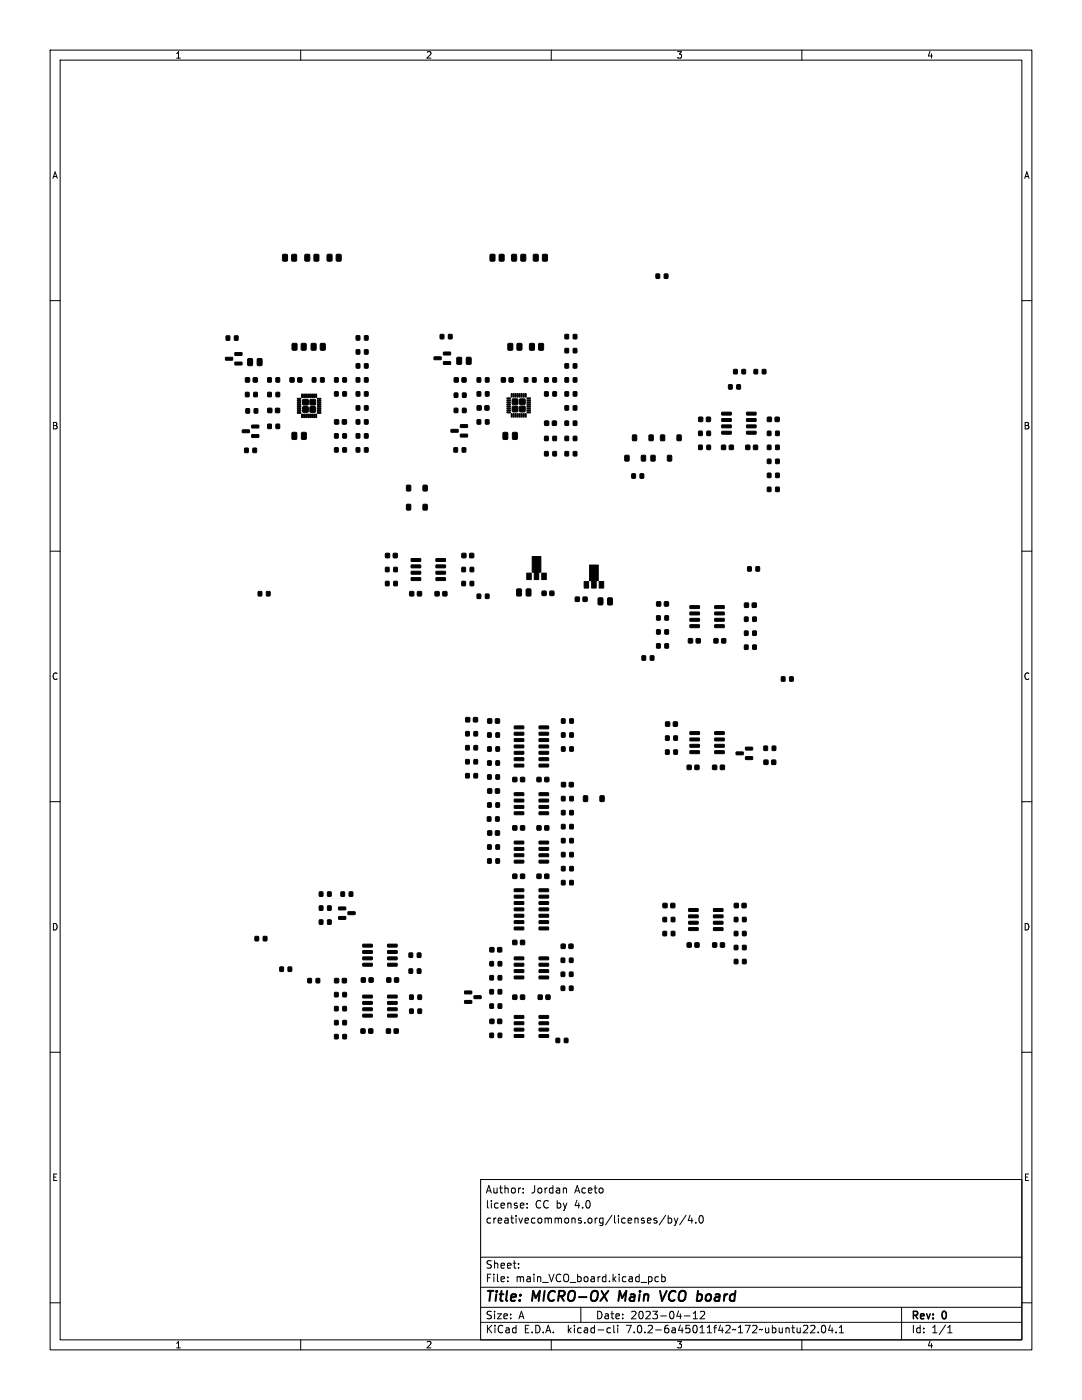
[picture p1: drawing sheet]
<svg xmlns="http://www.w3.org/2000/svg" width="216mm" height="279mm" viewBox="0 0 216 279" stroke-linecap="round" stroke-linejoin="round" font-family="sans-serif">
<defs><g id="words">
<g font-size="2.8">
<text x="96.9" y="260.2">Title:</text>
<text x="106.3" y="260.2">MICRO-OX</text>
<text x="124.1" y="260.2">Main</text>
<text x="133.1" y="260.2">VCO board</text>
</g>
<g font-size="2.1">
<text x="96.9" y="238.3">Author:</text>
<text x="106" y="238.3">Jordan</text>
<text x="114.7" y="238.3">Aceto</text>
<text x="96.9" y="244.3">creativecommons.org/licenses/by/4.0</text>
<text x="96.9" y="241.3">license:</text>
<text x="106.8" y="241.3">CC by</text>
<text x="114.7" y="241.3">4.0</text>
<text x="96.9" y="256">File:</text>
<text x="96.9" y="253.3">Sheet:</text>
<text x="102.9" y="256">main_VCO_board.kicad_pcb</text>
<text x="96.9" y="263.4">Size:</text>
<text x="103.5" y="263.4">A</text>
<text x="118.9" y="263.4">Date:</text>
<text x="125.8" y="263.4">2023-04-12</text>
<text x="181.9" y="263.6">Rev:</text>
<text x="188.1" y="263.6">0</text>
<text x="96.9" y="266.2">KiCad</text>
<text x="104.5" y="266.2">E.D.A.</text>
<text x="113.3" y="266.2">kicad-cli</text>
<text x="125.1" y="266.2">7.0.2-6a45011f42~172~ubuntu22.04.1</text>
<text x="181.9" y="266.2">Id:</text>
<text x="185.9" y="266.2">1/1</text>
</g>
<g font-size="1.8">
<text x="35" y="11.8">1</text>
<text x="85" y="11.8">2</text>
<text x="135" y="11.8">3</text>
<text x="185" y="11.8">4</text>
<text x="10.4" y="35.8">A</text>
<text x="204.3" y="35.8">A</text>
<text x="10.3" y="85.8">B</text>
<text x="204.2" y="85.8">B</text>
<text x="10.3" y="135.8">C</text>
<text x="204.2" y="135.8">C</text>
<text x="10.3" y="185.8">D</text>
<text x="204.2" y="185.8">D</text>
<text x="10.4" y="235.8">E</text>
<text x="204.3" y="235.8">E</text>
<text x="35" y="269.2">1</text>
<text x="85" y="269.2">2</text>
<text x="135" y="269.2">3</text>
<text x="185" y="269.2">4</text>
</g>
</g></defs>
<g fill="none" stroke="#000" stroke-width=".2">
<path d="M10 10h195.9v259.4h-195.9zM12 12h191.9v255.4h-191.9zM60 10v2M110 10v2M160 10v2M10 60h2M203.9 60h2M10 110h2M203.9 110h2M10 160h2M203.9 160h2M10 210h2"/>
<path d="M203.9 210h2M95.9 235.4h108v32h-108zM104.4 238v.1M104.4 237.2v.1M112.8 237.1l.2 .2v.8M10 260h2M95.9 256.9h108M95.9 250.9h108M101.3 255.7v.1M101.3 254.9v.1M103.5 253v.1M103.5 252.2v.1"/>
<path d="M104.5 240.2v.3l-.7 .1M105.2 241v.1M105.2 240.2v.1M131.4 254.9l-.4-.1-.3 .3 .1 .6h.6M132 254.9l.5-.1 .3 .3-.2 .6h-.6M132 254.3v1.5M132.8 242.5l-1.3 2M133.3 242.6v1.5M133.3 243.2l.5-.1 .2 .3-.1 .6h-.6M134.5 243.1l.4 1M134.9 244.1l-.4 .5M135.3 243.1l-.4 1"/>
<path d="M136.9 242.5l-1.3 2M137.7 242.5l-.4 1.1h1M138 243.1v1M138.8 244v.1M139.7 242.7l.1-.1a.8 .8 0 0 1 .5 .7 .8 .8 0 0 1-.5 .8 1 1 0 0 1-.1-1.4zM203.9 260h2M60 267.4v2M95.9 263.9h108M95.9 260.9h108M110 267.4v2M115.9 260.9v3M121.4 265l.4 .1"/>
<path d="M121.8 265.9l-.4 .1M122.5 264.5v1.3l.2 .2M123.3 264.5v.1M123.3 265v1M136.5 262.6h1.2M138.3 263.2h.9M138.3 262.1l.5-.4v1.5M139.8 261.8l.5-.1 .3 .4-.9 1.1h.9M160 267.4v2M160.9 264.5l.3 .3-.1 .3-.8 .9h.9M161.8 264.6l.5-.1 .3 .4-.9 1.1h.9M163.3 265.9v.1"/>
<path d="M164.1 264.6l.2-.1a.8 .8 0 0 1 .5 .7 .8 .8 0 0 1-.5 .8 1 1 0 0 1-.2-1.4zM165.7 264.4l-.4 1.1h1M166 265v1M166.8 265.9v.1M167.5 266h.8M167.5 264.9l.4-.4v1.5M179.9 260.9v6.5M189.1 266h.9M189.1 264.9l.4-.4v1.5"/>
</g>
<path d="M131.7 257.6l.4 2 .9-2" fill="none" stroke="#000" stroke-width=".4"/>
<g fill="#000" stroke="#000" stroke-width=".2">
<path d="M56.4 50.8l.7-.1 .3 .2v1l-.2 .2h-.6l-.2-.1zM58.3 50.8l.7-.1 .2 .2v1l-.2 .2h-.6l-.2-.1zM60.9 50.8l.7-.1 .2 .2v1l-.1 .2h-.7l-.2-.1zM62.7 50.8l.7-.1 .2 .2v1l-.1 .2h-.6l-.3-.1zM65.3 50.8l.7-.1 .3 .2v1l-.2 .2h-.6l-.2-.1zM67.1 50.8l.7-.1 .3 .2v1l-.2 .2h-.6l-.2-.1zM97.8 50.8l.7-.1 .3 .2v1l-.2 .2h-.6l-.2-.1zM99.7 50.8l.7-.1 .2 .2v1l-.1 .2h-.7l-.2-.1zM102.1 50.8l.7-.1 .3 .2v1l-.2 .2h-.6l-.2-.1zM104 50.8l.7-.1 .2 .2v1l-.1 .2h-.7l-.2-.1zM106.5 50.8l.7-.1 .2 .2v1l-.1 .2h-.7l-.2-.1zM108.3 50.8l.7-.1 .2 .2v1l-.1 .2h-.6l-.3-.1z"/>
<path d="M130.9 54.7h.7v.8h-.7zM132.6 54.7h.6v.8h-.6zM45.1 67.1h.7v.8h-.7zM45 71.3h1.3l.1 .5-1.3 .1zM46.8 67.1h.7v.8h-.7zM46.9 70.4h1.3l.1 .5h-1.4zM46.9 72.3h1.3l.1 .5h-1.4zM49 78.3h.7v.9h-.7zM49 75.4h.8v.8h-.8zM49.5 71.6l.7-.1 .2 .2v1l-.1 .3h-.6l-.3-.2zM50.6 78.3h.7v.9h-.7zM50.6 75.4h.7v.8h-.7z"/>
<path d="M51.4 71.6l.7-.1 .2 .2v1l-.1 .3h-.6l-.3-.2zM53.4 78.3h.7v.9h-.7zM53.4 75.4h.7v.8h-.7zM55.1 78.3h.7v.9h-.7zM55.1 75.4h.7v.8h-.7zM58.3 68.6l.7-.1 .3 .2v1l-.2 .2h-.6l-.2-.1zM57.9 75.4h.8v.8h-.8zM59.3 79.5h.7v.2h-.6zM60.2 68.6l.7-.1 .2 .2v1l-.1 .2h-.7l-.2-.1zM59.4 75.4h.8v.8h-.8zM60.2 78.7h.2l-.1 .6h-.1zM60.6 78.7h.2l-.1 .6h-.1z"/>
<path d="M61 78.7h.2l-.1 .6h-.1zM61.4 78.7h.2l-.1 .6h-.1zM61.8 78.7h.2l-.1 .6h-.1zM62.1 68.6l.7-.1 .3 .2v1l-.2 .2h-.6l-.2-.1zM62.2 78.7h.2l-.1 .6h-.1zM62.6 78.7h.2l-.1 .6h-.1zM62.3 75.4h.7v.8h-.7zM63 78.7h.2l-.1 .6h-.1zM64 68.6l.7-.1 .2 .2v1l-.1 .2h-.7l-.2-.1zM63.3 79.5h.7v.2h-.6zM64 75.4h.7v.8h-.7zM66.8 78.2h.7v.8h-.7z"/>
<path d="M66.8 75.4h.7v.8h-.7zM68.4 78.2h.7v.8h-.7zM68.4 75.4h.7v.8h-.7zM71.1 69.8h.7v.8h-.7zM71.1 72.6h.7v.8h-.7zM71.1 67h.7v.9h-.7zM71.1 78.2h.7v.8h-.7zM71.1 75.4h.7v.8h-.7zM72.7 69.8h.7v.8h-.7zM72.7 72.6h.7v.8h-.7zM72.7 67h.7v.9h-.7zM72.7 78.2h.7v.8h-.7z"/>
<path d="M72.7 75.4h.7v.8h-.7zM86.6 71.2h1.4v.5l-1.3 .1zM87.9 66.8h.6v.8h-.6zM88.5 70.3h1.3l.1 .5h-1.3zM88.5 72.2h1.3l.1 .5h-1.3zM89.5 66.8h.7v.8h-.7zM90.6 78.5h.7v.8h-.7zM90.7 75.4h.7v.8h-.7zM91.2 71.4l.7-.1 .2 .1v1.1l-.1 .2h-.6l-.3-.1zM92.2 75.4h.8v.8h-.8zM92.3 78.5h.7v.8h-.7zM93.1 71.4l.7-.1 .2 .1v1.1l-.1 .2h-.6l-.3-.1z"/>
<path d="M95.2 78.2h.7v.8h-.7zM95.2 75.4h.7v.8h-.7zM96.9 78.2h.7v.8h-.7zM96.9 75.4h.7v.8h-.7zM100.1 75.4h.7v.8h-.7zM101.4 68.6l.7-.1 .2 .2v1l-.1 .2h-.6l-.3-.1zM101.2 79.8h.6v.2h-.6zM101.2 79.4h.6v.2h-.6zM102 78.6h.2v.6h-.2zM101.6 75.4h.8v.8h-.8zM102.4 78.6h.2v.6h-.2zM102.8 78.6h.2v.6h-.2z"/>
<path d="M103.2 68.6l.7-.1 .2 .2 .1 1-.2 .2h-.6l-.2-.1zM103.2 78.6h.2v.6h-.2zM103.6 78.6h.2v.6h-.2zM104 78.6h.2v.6h-.2zM104.4 78.6h.2v.6h-.2zM104.8 78.6h.2v.6h-.2zM104.6 75.4h.7v.8h-.7zM105.7 68.6l.7-.1 .2 .2 .1 1-.2 .2h-.6l-.3-.1zM105.2 79.4h.6v.2h-.6zM105.2 79.8h.6v.2h-.6zM106.3 75.4h.7v.8h-.7zM107.5 68.6l.7-.1 .3 .2v1l-.2 .2h-.6l-.2-.1z"/>
<path d="M108.7 78.2h.7v.8h-.7zM108.7 75.4h.7v.8h-.7zM110.3 78.2h.7v.8h-.7zM110.3 75.4h.7v.8h-.7zM112.7 72.6h.7v.8h-.7zM112.7 69.6h.7v.8h-.7zM112.7 66.8h.7v.8h-.7zM112.7 75.4h.7v.8h-.7zM112.7 78.2h.7v.8h-.7zM114.4 72.6h.7v.8h-.7zM114.4 69.6h.7v.8h-.7zM114.4 66.8h.7v.8h-.7z"/>
<path d="M114.4 75.4h.7v.8h-.7zM114.4 78.2h.7v.8h-.7zM145.4 76.8h.7v.8h-.7zM146.4 73.8h.7v.8h-.7zM147 76.8h.7v.8h-.7zM148.1 73.8h.6v.8h-.6zM150.5 73.8h.7v.8h-.7zM152.1 73.8h.7v.8h-.7zM48.8 89.5h.7v.8h-.7zM48.4 85.8h1.3l.1 .5-1.4 .1zM49.1 81.6h.7v.8h-.7zM50.5 89.5h.7v.8h-.7z"/>
<path d="M50.7 81.6h.7v.8h-.7zM50.2 84.9l1.4-.1 .1 .5-1.4 .1zM50.2 86.8l1.4-.1 .1 .5-1.4 .1zM53.4 81.5h.8v.8h-.8zM53.4 84.7h.7v.8h-.7zM55 81.5h.8v.8h-.8zM55.1 84.7h.7v.8h-.7zM58.3 86.3h.7l.2 .1v1.1l-.1 .2h-.6l-.2-.1zM59.3 82.3h.7v.2h-.6zM59.3 81.9h.7v.2h-.6zM59.3 81.5h.7v.2h-.6zM59.3 81.1h.7v.2h-.6z"/>
<path d="M59.3 80.7h.7v.2h-.6zM59.3 80.3h.7v.2h-.6zM59.3 79.9h.7v.2h-.6zM60.2 82.7h.2l-.1 .6h-.1zM60.6 82.7h.2l-.1 .6h-.1zM60.2 86.3h.7l.2 .1v1.1l-.1 .2h-.6l-.2-.1zM61 82.7h.2l-.1 .6h-.1zM60.4 81.2h1.1v1h-1.1zM60.4 79.8h1.1v1h-1.1zM61.4 82.7h.2l-.1 .6h-.1zM61.8 82.7h.2l-.1 .6h-.1zM62.2 82.7h.2l-.1 .6h-.1z"/>
<path d="M62.6 82.7h.2l-.1 .6h-.1zM61.9 81.2h1v1h-1zM61.9 79.8h1v1h-1zM63 82.7h.2l-.1 .6h-.1zM63.3 79.9h.7v.2h-.6zM63.3 80.3h.7v.2h-.6zM63.3 80.7h.7v.2h-.6zM63.3 81.1h.7v.2h-.6zM63.3 81.5h.7v.2h-.6zM63.3 81.9h.7v.2h-.6zM63.3 82.3h.7v.2h-.6zM66.8 89.4h.7v.8h-.7z"/>
<path d="M66.8 86.6h.7v.8h-.7zM66.8 83.8h.7v.8h-.7zM68.4 89.4h.7v.8h-.7zM68.4 86.6h.7v.8h-.7zM68.3 83.8h.8v.8h-.8zM71.1 86.6h.7v.8h-.7zM71.1 81h.7v.8h-.7zM71.1 83.8h.7v.8h-.7zM71.1 89.4h.7v.8h-.7zM72.7 86.6h.7v.8h-.7zM72.7 81h.7v.8h-.7zM72.7 83.8h.7v.8h-.7z"/>
<path d="M72.7 89.4h.7v.8h-.7zM81.1 96.9h.8v1h-.8zM84.4 96.9h.8v1h-.8zM90.6 81.5h.7v.8h-.7zM90.6 89.4h.7v.8h-.7zM90 85.7h1.3l.1 .5-1.3 .1zM92.3 81.5h.7v.8h-.7zM92.2 89.4h.7v.8h-.7zM91.9 84.8l1.3-.1 .1 .5-1.4 .1zM91.9 86.7l1.3-.1 .1 .5-1.4 .1zM95.2 81h.8v.8h-.8zM95.2 83.8h.7v.8h-.7z"/>
<path d="M96.8 81h.7v.8h-.7zM96.9 83.8h.7v.8h-.7zM100.4 86.3h.7l.2 .1v1.1l-.1 .2h-.6l-.2-.1zM101.2 82.2h.6v.2h-.6zM101.2 81.8h.6v.2h-.6zM101.2 81.4h.6v.2h-.6zM101.2 81h.6v.2h-.6zM101.2 80.6h.6v.2h-.6zM101.2 80.2h.6v.2h-.6zM102 82.6h.2v.6h-.2zM102.4 82.6h.2v.6h-.2zM102.8 82.6h.2v.6h-.2z"/>
<path d="M102.3 86.3h.7l.2 .1v1.1l-.1 .2h-.6l-.2-.1zM102.3 81.1h1v1h-1zM102.3 79.7h1v1h-1zM103.2 82.6h.2v.6h-.2zM103.6 82.6h.2v.6h-.2zM104 82.6h.2v.6h-.2zM104.4 82.6h.2v.6h-.2zM103.7 81.1h1v1h-1zM103.7 79.7h1v1h-1zM104.8 82.6h.2v.6h-.2zM105.2 80.2h.6v.2h-.6zM105.2 80.6h.6v.2h-.6z"/>
<path d="M105.2 81h.6v.2h-.6zM105.2 81.4h.6v.2h-.6zM105.2 81.8h.6v.2h-.6zM105.2 82.2h.6v.2h-.6zM108.7 87.1h.7v.8h-.7zM108.7 90.1h.7v.9h-.7zM108.7 84h.8v.9h-.8zM110.3 87.1h.7v.8h-.7zM110.2 84h.8v.9h-.8zM110.3 90.1h.7v.9h-.7zM112.7 81h.7v.8h-.7zM112.7 87.1h.7v.8h-.7z"/>
<path d="M112.7 84h.7v.9h-.7zM112.7 90.1h.7v.9h-.7zM114.4 81h.7v.8h-.7zM114.4 87.1h.7v.8h-.7zM114.4 84h.7v.9h-.7zM114.4 90.1h.7v.9h-.7zM124.7 90.9h.8v1.1h-.8zM126.1 94.6h.7v.8h-.7zM126.2 86.8h.8v1.1h-.8zM127.7 94.6h.7v.8h-.7zM128 90.9h.8v1.1h-.8zM129.9 90.9h.8v1.1h-.8z"/>
<path d="M129.5 86.8h.8v1.1h-.8zM131.8 86.8h.8v1.1h-.8zM133.2 90.9h.8v1.1h-.8zM135.1 86.8h.8v1.1h-.8zM139.4 88.9h.7v.8h-.7zM139.4 86.1h.7v.8h-.7zM139.4 83.3h.8v.8h-.8zM141.1 88.9h.6v.8h-.6zM141 83.3h.7v.8h-.7zM141.1 86.1h.6v.8h-.6zM144 88.9h.8v.8h-.8zM144 86.1h1.8l.1 .5h-1.8z"/>
<path d="M144 84.8h1.8l.1 .5-1.8 .1zM144 83.6l1.8-.1 .1 .5-1.8 .1zM144 82.3h1.8l.1 .5h-1.8zM145.5 88.9h.8v.8h-.8zM148.8 88.9h.8v.8h-.8zM149 82.3h1.8l.1 .5h-1.9zM149 83.6l1.8-.1 .1 .5-1.9 .1zM149 84.8h1.8l.1 .5-1.9 .1zM149 86.1h1.8l.1 .5h-1.9zM150.4 88.9h.7v.8h-.7zM153.1 86.1h.7v.8h-.7zM153.1 83.3h.8v.8h-.8z"/>
<path d="M153.1 91.7h.7v.8h-.7zM153.1 88.9h.7v.8h-.7zM153.1 97.2h.7v.9h-.7zM153.1 94.5h.7v.8h-.7zM154.7 83.3h.8v.8h-.8zM154.8 86.1h.7v.8h-.7zM154.8 91.7h.7v.8h-.7zM154.8 88.9h.7v.8h-.7zM154.8 97.2h.7v.9h-.7zM154.8 94.5h.7v.8h-.7zM51.5 118.1h.7v.8h-.7zM53.2 118.1h.7v.8h-.7z"/>
<path d="M76.9 116h.7v.9h-.7zM76.9 113.2h.7v.9h-.7zM76.9 110.5h.8v.8h-.8zM78.6 116h.7v.9h-.7zM78.6 113.2h.7v.9h-.7zM78.5 110.5h.8v.8h-.8zM81.1 100.7h.8v1.1h-.8zM81.8 118.1h.7v.8h-.7zM82.1 115.3h1.8l.1 .5-1.9 .1zM82.1 114h1.8l.1 .5-1.9 .1zM82.1 112.8l1.8-.1 .1 .5-1.9 .1zM82.1 111.5h1.8l.1 .5h-1.9z"/>
<path d="M83.3 118.1h.8v.8h-.8zM84.4 100.7h.8v1.1h-.8zM86.8 118.1h.8v.8h-.8zM87 111.5h1.8l.1 .5h-1.8zM87 112.8l1.8-.1 .1 .5-1.8 .1zM87 114h1.8l.1 .5-1.8 .1zM87 115.3h1.8l.1 .5-1.8 .1zM88.4 118.1h.8v.8h-.8zM92.2 113.2h.7v.9h-.7zM92.2 110.5h.7v.8h-.7zM92.2 116h.7v.9h-.7zM93.7 110.5h.8v.8h-.8z"/>
<path d="M93.8 113.2h.7v.9h-.7zM93.8 116h.7v.9h-.7zM95.2 118.6h.7v.8h-.7zM96.9 118.6h.7v.8h-.7zM103.1 117.6l.7-.1 .2 .2 .1 1-.2 .2-.6 .1-.2-.2zM105 117.6l.7-.1 .2 .2 .1 1-.2 .2-.6 .1-.2-.2zM105.1 114.4h.9v1.3h-.9zM106.2 111.1h1.7v3.1h-.4v1.5h-.9v-1.5h-.4zM108.1 114.4h.9v1.3h-.9zM108.2 118h.8v.8h-.8zM109.7 118h.8v.8h-.8zM114.8 119.2h.8v.8h-.8z"/>
<path d="M116.4 119.2h.7v.8h-.7zM116.6 116.1h.9v1.3h-.9zM117.6 112.8h1.8v3.1h-.4v1.5h-.9v-1.5h-.5zM119.6 116.1h.9v1.3h-.9zM149.2 113.1h.7v.9h-.7zM150.9 113.1h.6v.9h-.6zM119.4 119.4l.7-.1 .2 .1v1.1l-.1 .2h-.6l-.3-.1zM121.3 119.4l.7-.1 .2 .1v1.1l-.1 .2h-.6l-.3-.1zM128.1 130.9h.7v.8h-.7zM129.8 130.9h.7v.8h-.7zM131 122.9h.7v.8h-.7zM131 128.5h.7v.8h-.7z"/>
<path d="M131 125.7h.7v.8h-.7zM131 120.1h.8v.8h-.8zM132.7 122.9h.7v.8h-.7zM132.7 128.5h.7v.8h-.7zM132.7 125.7h.7v.8h-.7zM132.6 120.1h.8v.8h-.8zM137.4 127.5h.8v.8h-.8zM137.7 124.7h1.8l.1 .5-1.9 .1zM137.7 123.4h1.8l.1 .5-1.9 .1zM137.7 122.2l1.8-.1 .1 .5-1.9 .1zM137.7 120.9h1.8l.1 .5h-1.9zM138.9 127.5h.8v.8h-.8z"/>
<path d="M142.5 127.5h.7v.8h-.7zM142.6 120.9h1.8l.1 .5h-1.8zM142.6 122.2l1.8-.1 .1 .5-1.8 .1zM142.6 123.4h1.8l.1 .5-1.8 .1zM142.6 124.7h1.8l.1 .5-1.8 .1zM144 127.5h.8v.8h-.8zM148.6 125.9h.6v.9h-.6zM148.6 120.4h.7v.8h-.7zM148.6 123.2h.6v.8h-.6zM148.6 128.7h.6v.9h-.6zM150.1 120.4h.8v.8h-.8zM150.2 125.9h.7v.9h-.7z"/>
<path d="M150.2 123.2h.7v.8h-.7zM150.2 128.7h.7v.9h-.7zM155.9 135.1h.7v.8h-.7zM157.6 135.1h.7v.8h-.7zM92.9 148.8h.7v.8h-.7zM92.9 146h.7v.8h-.7zM92.9 151.6h.7v.8h-.7zM92.9 154.4h.7v.8h-.7zM92.9 143.2h.8v.8h-.8zM94.6 148.8h.7v.8h-.7zM94.5 143.2h.8v.8h-.8zM94.6 146h.7v.8h-.7z"/>
<path d="M94.6 151.6h.7v.8h-.7zM94.6 154.4h.7v.8h-.7zM97.3 154.7h.7v.8h-.7zM97.3 149.1h.7v.8h-.7zM97.3 151.9h.7v.8h-.7zM97.3 146.3h.7v.8h-.7zM97.3 157.5h.8v.8h-.8zM97.3 143.5h.8v.8h-.8zM99 154.7h.7v.8h-.7zM99 149.1h.7v.8h-.7zM99 151.9h.7v.8h-.7zM98.9 157.5h.7v.8h-.7z"/>
<path d="M99 146.3h.7v.8h-.7zM98.9 143.5h.7v.8h-.7zM102.3 155.2h.8v.8h-.8zM102.6 152.5h1.8l.1 .5-1.8 .1zM102.6 151.3l1.8-.1 .1 .5-1.8 .1zM102.6 150h1.8l.1 .4-1.8 .1zM102.6 148.7h1.8l.1 .5-1.8 .1zM102.6 147.4h1.8l.1 .5-1.8 .1zM102.6 146.2l1.8-.1 .1 .5-1.8 .1zM102.6 144.9h1.8l.1 .5h-1.8zM102.6 159.5h1.8l.1 .5-1.8 .1zM102.6 158.2h1.8l.1 .5-1.8 .1z"/>
<path d="M103.9 155.2h.8v.8h-.8zM107.2 155.2h.7v.8h-.7zM107.6 144.9h1.8l.1 .5h-1.9zM107.6 146.2l1.8-.1 .1 .5-1.9 .1zM107.6 147.4h1.8l.1 .5-1.9 .1zM107.6 148.7h1.8l.1 .5-1.9 .1zM107.6 150h1.8l.1 .4-1.9 .1zM107.6 151.3l1.8-.1 .1 .5-1.9 .1zM107.6 152.5h1.8l.1 .5-1.9 .1zM107.6 158.2h1.8l.1 .5-1.9 .1zM107.6 159.5h1.8l.1 .5-1.9 .1zM108.7 155.2h.8v.8h-.8z"/>
<path d="M112 146.3h.7v.8h-.7zM112 159h.7v.8h-.7zM112 149.1h.7v.8h-.7zM112 143.5h.7v.8h-.7zM112.1 156.2h.7v.8h-.7zM113.7 146.3h.7v.8h-.7zM113.7 159h.7v.8h-.7zM113.6 156.2h.8v.8h-.8zM113.7 149.1h.7v.8h-.7zM113.7 143.5h.7v.8h-.7zM116.5 158.9h.7v1h-.7zM119.8 158.9h.7v1h-.7z"/>
<path d="M132.8 146.9h.7v.8h-.7zM132.8 144.1h.8v.8h-.8zM132.8 149.7h.7v.8h-.7zM134.4 144.1h.7v.8h-.7zM134.5 146.9h.7v.8h-.7zM134.5 149.7h.7v.8h-.7zM137.1 152.7h.8v.9h-.8zM138.7 152.7h.8v.9h-.8zM137.7 149.9l1.8-.1 .1 .5-1.9 .1zM137.7 148.6h1.8l.1 .5h-1.9zM137.7 147.3h1.8l.1 .5-1.9 .1zM137.7 146h1.8l.1 .5-1.9 .1z"/>
<path d="M142.2 152.7h.8v.9h-.8zM142.6 146h1.8l.1 .5-1.8 .1zM142.6 147.3h1.8l.1 .5-1.8 .1zM142.6 148.6h1.8l.1 .5h-1.8zM142.6 149.9l1.8-.1 .1 .5-1.8 .1zM143.8 152.7h.7v.9h-.7zM146.9 150.1h1.3l.1 .5h-1.4zM148.8 149.1h1.3l.1 .5-1.4 .1zM148.8 151h1.3l.1 .5-1.4 .1zM152.4 148.9h.7v.8h-.7zM152.4 151.7h.8v.8h-.8zM154.1 148.9h.7v.8h-.7z"/>
<path d="M154 151.7h.8v.8h-.8zM63.7 178h.7v.9h-.7zM65.4 178h.7v.9h-.7zM68 178h.7v.9h-.7zM69.7 178h.7v.9h-.7zM97.3 163h.6v.9h-.6zM97.3 168.6h.7v.9h-.7zM97.3 165.8h.8v.9h-.8zM97.3 160.2h.7v.9h-.7zM97.3 171.4h.7v.8h-.7zM98.9 165.8h.7v.9h-.7zM98.9 163h.7v.9h-.7z"/>
<path d="M99 168.6h.7v.9h-.7zM99 160.2h.7v.9h-.7zM99 171.4h.7v.8h-.7zM102.3 164.8h.8v.8h-.8zM102.3 174.5h.8v.8h-.8zM102.6 171.7h1.8l.1 .5h-1.8zM102.6 170.4h1.8l.1 .5-1.8 .1zM102.6 169.2l1.8-.1 .1 .5-1.8 .1zM102.6 167.9h1.8l.1 .5h-1.8zM102.6 162h1.8l.1 .5-1.8 .1zM102.6 160.8l1.8-.1 .1 .5-1.8 .1zM102.6 178.7h1.8l.1 .5h-1.8z"/>
<path d="M102.6 177.4h1.8l.1 .5-1.8 .1zM103.9 164.8h.8v.8h-.8zM103.9 174.5h.8v.8h-.8zM107.2 174.5h.7v.8h-.7zM107.2 164.8h.7v.8h-.7zM107.6 167.9h1.8l.1 .5h-1.9zM107.6 169.2l1.8-.1 .1 .5-1.9 .1zM107.6 170.4h1.8l.1 .5-1.9 .1zM107.6 171.7h1.8l.1 .5h-1.9zM107.6 160.8l1.8-.1 .1 .5-1.9 .1zM107.6 162h1.8l.1 .5-1.9 .1zM107.6 177.4h1.8l.1 .5-1.9 .1z"/>
<path d="M107.6 178.7h1.8l.1 .5h-1.9zM108.7 174.5h.8v.8h-.8zM108.7 164.8h.8v.8h-.8zM112 167.4h.7v.8h-.7zM112 172.9h.7v.9h-.7zM112 161.8h.7v.8h-.7zM112 170.1h.7v.9h-.7zM112 175.7h.7v.9h-.7zM112 164.6h.7v.8h-.7zM113.7 167.4h.7v.8h-.7zM113.7 172.9h.7v.9h-.7zM113.7 161.8h.7v.8h-.7z"/>
<path d="M113.7 170.1h.7v.9h-.7zM113.7 175.7h.7v.9h-.7zM113.7 164.6h.7v.8h-.7zM50.9 186.9h.7v.8h-.7zM52.5 186.9h.7v.8h-.7zM55.9 193h.6v.8h-.6zM57.5 193h.7v.8h-.7zM61.4 195.3h.7v.8h-.7zM63.7 180.8h.7v.8h-.7zM63.7 183.6h.7v.8h-.7zM63.1 195.3h.7v.8h-.7zM65.4 180.8h.7v.8h-.7z"/>
<path d="M65.4 183.6h.7v.8h-.7zM66.8 198.1h.7v.8h-.7zM67.6 182.9h1.3l.1 .5-1.4 .1zM67.6 181h1.3l.1 .5-1.4 .1zM66.8 195.3h.7v.8h-.7zM68.4 198.1h.7v.8h-.7zM68.3 195.3h.8v.8h-.8zM69.5 182h1.3l.1 .5h-1.4zM72.1 195.2h.8v.8h-.8zM72.4 192.3l1.8-.1 .1 .5-1.8 .1zM72.4 191h1.8l.1 .5-1.8 .1zM72.4 189.7h1.8l.1 .5-1.8 .1z"/>
<path d="M72.4 188.5l1.8-.1 .1 .5-1.8 .1zM72.4 198.6h1.8l.1 .5-1.8 .1zM73.7 195.2h.7v.8h-.7zM77.2 195.2h.8v.8h-.8zM77.4 188.5l1.8-.1 .1 .5-1.9 .1zM77.4 189.7h1.8l.1 .5-1.9 .1zM77.4 191h1.8l.1 .5-1.9 .1zM77.4 192.3l1.8-.1 .1 .5-1.9 .1zM77.4 198.6h1.8l.1 .5-1.9 .1zM78.7 195.2h.8v.8h-.8zM81.6 190.2h.7v.8h-.7zM81.6 193.4h.7v.8h-.7z"/>
<path d="M81.8 198.6h.6v.8h-.6zM83.3 190.2h.7v.8h-.7zM83.3 193.4h.7v.8h-.7zM83.4 198.6h.7v.8h-.7zM92.7 199.7h1.4v.5h-1.3zM92.7 197.8h1.4v.5h-1.3zM94.6 198.8l1.3-.1 .1 .5-1.4 .1zM97.8 191.9h.6v.9h-.6zM97.8 189.1h.7v.9h-.7zM97.8 194.7h.6v.9h-.6zM97.8 197.5h.6v.8h-.6zM99.3 189.1h.8v.9h-.8z"/>
<path d="M99.4 191.9h.7v.9h-.7zM99.4 194.7h.7v.9h-.7zM99.4 197.5h.7v.8h-.7zM102.3 187.7h.8v.8h-.8zM102.3 198.6h.8v.8h-.8zM102.6 194.8h1.8l.1 .5-1.8 .1zM102.6 193.5h1.8l.1 .5-1.8 .1zM102.6 192.3l1.8-.1 .1 .5-1.8 .1zM102.6 191h1.8l.1 .5-1.8 .1zM102.6 185h1.8l.1 .5-1.8 .1zM102.6 183.8l1.8-.1 .1 .5-1.8 .1zM102.6 182.5h1.8l.1 .5h-1.8z"/>
<path d="M102.6 181.2h1.8l.1 .5-1.8 .1zM102.6 180l1.8-.1 .1 .5-1.8 .1zM103.9 187.7h.8v.8h-.8zM103.9 198.6h.8v.8h-.8zM107.4 198.6h.8v.8h-.8zM107.6 191h1.8l.1 .5-1.9 .1zM107.6 192.3l1.8-.1 .1 .5-1.9 .1zM107.6 193.5h1.8l.1 .5-1.9 .1zM107.6 194.8h1.8l.1 .5-1.9 .1zM107.6 180l1.8-.1 .1 .5-1.9 .1zM107.6 181.2h1.8l.1 .5-1.9 .1zM107.6 182.5h1.8l.1 .5h-1.9z"/>
<path d="M107.6 183.8l1.8-.1 .1 .5-1.9 .1zM107.6 185h1.8l.1 .5-1.9 .1zM109 198.6h.7v.8h-.7zM112 196.8h.7v.8h-.7zM112 194h.7v.9h-.7zM112 191.2h.7v.9h-.7zM112 188.4h.8v.9h-.8zM113.6 196.8h.7v.8h-.7zM113.6 194h.7v.9h-.7zM113.6 191.2h.7v.9h-.7zM113.5 188.4h.8v.9h-.8zM132.3 180.3h.8v.8h-.8z"/>
<path d="M132.3 183.1h.7v.8h-.7zM132.3 185.9h.7v.8h-.7zM133.9 180.3h.7v.8h-.7zM134 183.1h.6v.8h-.6zM134 185.9h.6v.8h-.6zM137.1 188.2h.8v.8h-.8zM137.4 185.2l1.8-.1 .1 .5-1.8 .1zM137.4 183.9h1.8l.1 .5h-1.8zM137.4 182.6h1.8l.1 .5-1.8 .1zM137.4 181.4l1.8-.1 .1 .5-1.8 .1zM138.7 188.2h.8v.8h-.8zM142.2 188.2h.8v.8h-.8z"/>
<path d="M142.4 181.4l1.8-.1 .1 .5-1.9 .1zM142.4 182.6h1.8l.1 .5-1.9 .1zM142.4 183.9h1.8l.1 .5h-1.9zM142.4 185.2l1.8-.1 .1 .5-1.9 .1zM143.8 188.2h.7v.8h-.7zM146.5 191.5h.7v.8h-.7zM146.5 185.9h.7v.8h-.7zM146.5 188.7h.7v.8h-.7zM146.5 183.1h.7v.8h-.7zM146.5 180.3h.8v.8h-.8zM148.2 191.5h.7v.8h-.7zM148.2 185.9h.7v.8h-.7z"/>
<path d="M148.2 188.7h.7v.8h-.7zM148.2 183.1h.7v.8h-.7zM148.1 180.3h.8v.8h-.8zM66.8 200.9h.7v.8h-.7zM66.8 206.5h.7v.8h-.7zM66.8 203.7h.7v.8h-.7zM68.4 200.9h.7v.8h-.7zM68.4 206.5h.7v.8h-.7zM68.4 203.7h.7v.8h-.7zM72 205.4h.8v.8h-.8zM72.4 202.4h1.8l.1 .5-1.8 .1zM72.4 201.2l1.8-.1 .1 .5-1.8 .1z"/>
<path d="M72.4 199.9h1.8l.1 .5h-1.8zM73.6 205.4h.8v.8h-.8zM77.1 205.4h.8v.8h-.8zM77.4 199.9h1.8l.1 .5h-1.9zM77.4 201.2l1.8-.1 .1 .5-1.9 .1zM77.4 202.4h1.8l.1 .5-1.9 .1zM78.7 205.4h.7v.8h-.7zM81.8 201.4h.6v.8h-.6zM83.4 201.4h.7v.8h-.7zM97.8 206.2h.6v.8h-.6zM97.8 200.4h.6v.8h-.6zM97.8 203.4h.7v.8h-.7z"/>
<path d="M99.4 206.2h.7v.8h-.7zM99.4 200.4h.7v.8h-.7zM99.3 203.4h.8v.8h-.8zM102.6 206.5h1.8l.1 .5h-1.8zM102.6 205.2h1.8l.1 .5-1.8 .1zM102.6 204l1.8-.1 .1 .5-1.8 .1zM102.6 202.7h1.8l.1 .5h-1.8zM107.6 202.7h1.8l.1 .5h-1.9zM107.6 204l1.8-.1 .1 .5-1.9 .1zM107.6 205.2h1.8l.1 .5-1.9 .1zM107.6 206.5h1.8l.1 .5h-1.9zM111 207.2h.7v.9h-.7z"/>
<path d="M112.6 207.2h.7v.9h-.7z"/>
</g>
<use href="#words"/>
</svg>
